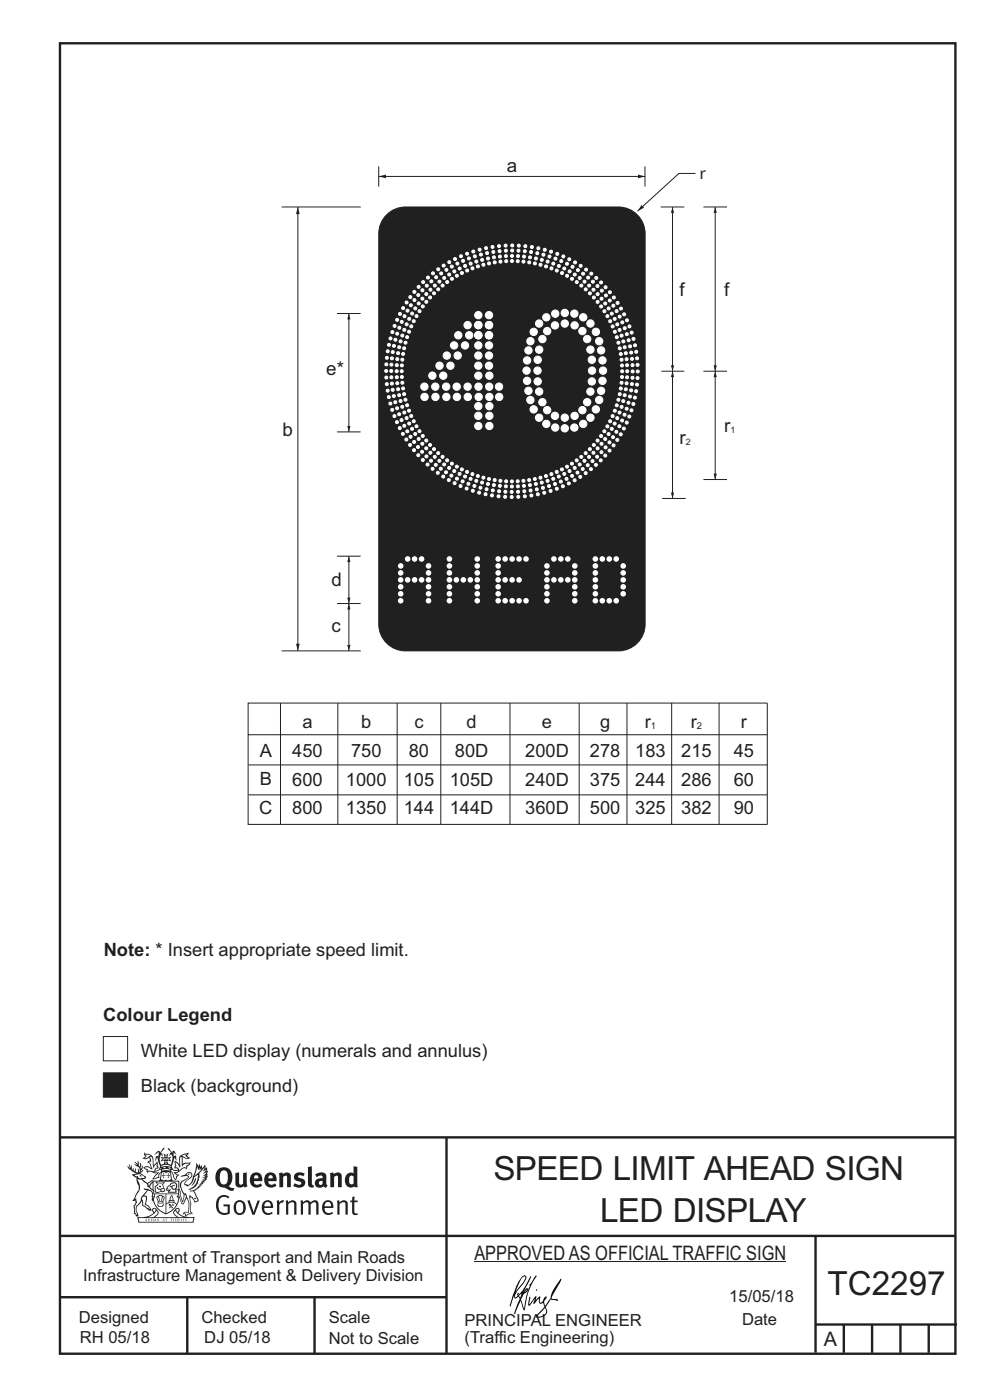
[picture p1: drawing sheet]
<svg xmlns="http://www.w3.org/2000/svg" width="210mm" height="297mm" viewBox="0 0 210 297" stroke-linecap="round" stroke-linejoin="round" font-family="sans-serif">
<defs><g id="words">
<g font-size="7.1" fill="#231f20">
<text x="104.7" y="250.2">SPEED LIMIT AHEAD SIGN</text>
<text x="127.3" y="259.2">LED DISPLAY</text>
<text x="175.5" y="274.8">TC2297</text>
</g>
<g font-size="4.2" fill="#231f20">
<text x="100.6" y="267.2">APPROVED AS OFFICIAL TRAFFIC SIGN</text>
<text x="174.7" y="285.6">A</text>
</g>
<g font-size="4" fill="#231f20">
<text x="107.5" y="36.4">a</text>
<text x="148.4" y="37.9">r</text>
<text x="144.1" y="62.8">f</text>
<text x="153.6" y="62.8">f</text>
<text x="69.2" y="79.5">e*</text>
<text x="59.9" y="92.4">b</text>
<text x="144.1" y="94.3">r</text>
<text x="153.6" y="91.6">r</text>
<text x="70.3" y="124.4">d</text>
<text x="70.3" y="134.1">c</text>
</g>
<g font-size="3.9" fill="#231f20">
<text x="64.1" y="154.5">a</text>
<text x="76.6" y="154.5">b</text>
<text x="87.9" y="154.5">c</text>
<text x="99" y="154.5">d</text>
<text x="115" y="154.5">e</text>
<text x="127.3" y="154.5">g</text>
<text x="136.8" y="154.5">r</text>
<text x="146.5" y="154.5">r</text>
<text x="157.2" y="154.5">r</text>
<text x="55.1" y="160.6">A</text>
<text x="62" y="160.6">450</text>
<text x="74.5" y="160.6">750</text>
<text x="86.7" y="160.6">80</text>
<text x="96.5" y="160.6">80D</text>
<text x="111.4" y="160.6">200D</text>
<text x="125.1" y="160.6">278</text>
<text x="134.7" y="160.6">183</text>
<text x="144.5" y="160.6">215</text>
<text x="155.6" y="160.6">45</text>
<text x="55.1" y="166.6">B</text>
<text x="62" y="166.7">600</text>
<text x="73.4" y="166.7">1000</text>
<text x="85.6" y="166.7">105</text>
<text x="95.4" y="166.7">105D</text>
<text x="111.4" y="166.7">240D</text>
<text x="125.1" y="166.7">375</text>
<text x="134.7" y="166.7">244</text>
<text x="144.5" y="166.7">286</text>
<text x="155.6" y="166.7">60</text>
<text x="55" y="172.7">C</text>
<text x="62" y="172.7">800</text>
<text x="73.4" y="172.7">1350</text>
<text x="85.6" y="172.7">144</text>
<text x="95.4" y="172.7">144D</text>
<text x="111.4" y="172.7">360D</text>
<text x="125.1" y="172.7">500</text>
<text x="134.7" y="172.7">325</text>
<text x="144.5" y="172.7">382</text>
<text x="155.6" y="172.7">90</text>
<text x="22" y="202.7">Note: * Insert appropriate speed limit.</text>
<text x="21.9" y="216.6">Colour Legend</text>
<text x="29.9" y="224.2">White LED display (numerals and annulus)</text>
<text x="29.9" y="231.7">Black (background)</text>
</g>
<g font-size="3.5" fill="#231f20">
<text x="21.6" y="267.9">Department of Transport and Main Roads</text>
<text x="17.7" y="271.8">Infrastructure Management &amp; Delivery Division</text>
<text x="16.7" y="280.6">Designed</text>
<text x="42.7" y="280.6">Checked</text>
<text x="69.7" y="280.6">Scale</text>
<text x="98.5" y="281.3">PRINCIPAL ENGINEER</text>
<text x="154.7" y="276.2">15/05/18</text>
<text x="157.4" y="281.2">Date</text>
<text x="16.9" y="284.8">RH 05/18</text>
<text x="43.3" y="284.9">DJ 05/18</text>
<text x="69.7" y="285.2">Not to Scale</text>
<text x="98.5" y="284.8">(Traffic Engineering)</text>
</g>
<g font-size="2" fill="#231f20">
<text x="138.1" y="154.7">1</text>
<text x="147.8" y="154.7">2</text>
</g>
<g font-size="1.9" fill="#231f20">
<text x="145.5" y="94.5">2</text>
<text x="154.9" y="91.8">1</text>
</g>
</g></defs>
<g fill="none" stroke="#231f20" stroke-width=".51">
<path d="M12.7 9.2h190v278h-190zM12.7 241.3h190M94.7 241.4v45.8M12.7 275.2h82M12.7 262.2h190.1M39.7 275.2v12M66.7 275.2v12M173 262.1v24.9M173 281h30M179 281v6M185 281v6M191 281v6"/>
<path d="M197 281v6"/>
</g>
<g fill="#231f20">
<path d="M47 248.4a2.55 2.55 0 0 0 0 2.7l.3 .2a.81 .81 0 0 0 1-1v-.5a1.04 1.04 0 0 0-1.1-1.5zM46.3 248.1a1.82 1.82 0 0 1 2.1-.2 1.82 1.82 0 0 1 .9 1.8 2.29 2.29 0 0 1-.8 2l.7 .3h.5l-.2 .6a2.87 2.87 0 0 1-2-.7 2.12 2.12 0 0 1-1.7-3.1z" fill-rule="evenodd"/>
<path d="M49.9 248.9l.8-.2v2a.46 .46 0 0 0 .3 .6 .46 .46 0 0 0 .6-.3v-2.1l.7-.2v2.4l.2 .5-.5 .3-.3-.3a1.02 1.02 0 0 1-1.2 .3 1.02 1.02 0 0 1-.6-1.1z" fill-rule="evenodd"/>
<path d="M54 249.5l-.1 .5h.9a.49 .49 0 0 0-.2-.6 .49 .49 0 0 0-.6 .1zM53.4 249.1a1.34 1.34 0 0 1 1.6-.2 1.34 1.34 0 0 1 .6 1.5v.2h-1.7a.77 .77 0 0 0 .5 .8 .77 .77 0 0 0 .9-.4l.3 .5a1.59 1.59 0 0 1-2 .2 1.59 1.59 0 0 1-.5-2.1z" fill-rule="evenodd"/>
<path d="M57 249.5l-.1 .5h1a.49 .49 0 0 0-.2-.6 .49 .49 0 0 0-.7 .1zM56.4 249.1a1.34 1.34 0 0 1 1.6-.2 1.34 1.34 0 0 1 .7 1.5v.2h-1.8a.77 .77 0 0 0 .5 .8 .77 .77 0 0 0 .9-.4l.4 .5a1.59 1.59 0 0 1-2.1 .2 1.59 1.59 0 0 1-.5-2.1z" fill-rule="evenodd"/>
<path d="M59.2 248.9l.7-.2 .1 .4a.95 .95 0 0 1 1-.3 .95 .95 0 0 1 .7 .8v2.3h-.8v-2.3a.46 .46 0 0 0-.8 .1v2.2h-.8z" fill-rule="evenodd"/>
<path d="M62.6 249.1a1.75 1.75 0 0 1 2-.1l-.2 .5-.6-.2a.43 .43 0 0 0-.6 .3l.4 .3a1.04 1.04 0 0 1 1.2 1.1 1.04 1.04 0 0 1-1.4 1l-1.2-.4 .3-.6 1 .4 .4-.4a.88 .88 0 0 0-1-.5l-.4-.2-.1-.4z" fill-rule="evenodd"/>
<path d="M65.3 247.6l.8-.2 .1 3.8 .3 .2 .1 .4a.88 .88 0 0 1-1 0 .88 .88 0 0 1-.3-1z" fill-rule="evenodd"/>
<path d="M67.8 250.6a.43 .43 0 0 0-.1 .7 .43 .43 0 0 0 .7-.1v-.7zM66.8 249.1a1.7 1.7 0 0 1 2.4 .1v1.9l.3 .4-.4 .5-.5-.4a1.03 1.03 0 0 1-1.7-.1 1.03 1.03 0 0 1 .8-1.5h.7v-.4a.8 .8 0 0 0-1.2 .1z" fill-rule="evenodd"/>
<path d="M70 248.9l.7-.2 .1 .4a.95 .95 0 0 1 1-.3 .95 .95 0 0 1 .7 .8v2.3h-.8v-2.3a.46 .46 0 0 0-.8 .1v2.2h-.8z" fill-rule="evenodd"/>
<path d="M74.3 249.5a1.48 1.48 0 0 0 0 1.7h.5l.2-.1v-1.5l-.3-.2zM75 247.4l.8 .1 .1 4.4h-.7l-.1-.2a1.26 1.26 0 0 1-1.4 0 1.26 1.26 0 0 1-.5-1.3 1.29 1.29 0 0 1 .4-1.4 1.29 1.29 0 0 1 1.4-.1z" fill-rule="evenodd"/>
<path d="M46.4 253.9a1.72 1.72 0 0 1 2.3 0l-.3 .3a1.24 1.24 0 0 0-1.4-.2 1.24 1.24 0 0 0-.6 1.4 1.49 1.49 0 0 0 1.2 1.9l.7-.1v-1.3h-.8l-.1-.4h1.3v1.9a1.93 1.93 0 0 1-2.2 0 1.93 1.93 0 0 1-.7-2.2l.2-.8z" fill-rule="evenodd"/>
<path d="M50.4 255.1a1.65 1.65 0 0 0 .2 2.2 .99 .99 0 0 0 1-1.4 .78 .78 0 0 0-.4-.8 .78 .78 0 0 0-.8 0zM50 254.9a1.33 1.33 0 0 1 1.6-.1 1.33 1.33 0 0 1 .5 1.4 1.31 1.31 0 0 1-1.3 1.6 1.31 1.31 0 0 1-1.2-1.6v-.6z" fill-rule="evenodd"/>
<path d="M52.5 254.7l.4-.1 .9 2.6 .8-2.5h.5l-1.1 3h-.5z" fill-rule="evenodd"/>
<path d="M56.3 255.2l-.2 .7h1.3a.7 .7 0 0 0-.3-.8 .7 .7 0 0 0-.8 .1zM55.9 255a1.22 1.22 0 0 1 1.5-.2 1.22 1.22 0 0 1 .5 1.5h-1.8a.93 .93 0 0 0 .5 1 .93 .93 0 0 0 1.1-.2l.2 .3a1.43 1.43 0 0 1-1.8 .1 1.43 1.43 0 0 1-.6-1.7z" fill-rule="evenodd"/>
<path d="M58.7 254.7l.4-.1 .1 .5 .4-.4 .6-.1-.2 .5a.66 .66 0 0 0-.8 .7v1.9h-.4z" fill-rule="evenodd"/>
<path d="M60.6 254.7l.4-.1 .1 .5a.94 .94 0 0 1 1-.5 .94 .94 0 0 1 .8 .8v2.3h-.5l-.1-2.5a.81 .81 0 0 0-1.2 .3v2.2h-.4z" fill-rule="evenodd"/>
<path d="M63.7 254.7l.5-.1 .1 .5 .4-.3a.78 .78 0 0 1 1.1 .3 .9 .9 0 0 1 1-.5 .9 .9 0 0 1 .8 .8v2.3h-.5l-.1-2.5a.67 .67 0 0 0-1.1 .3v2.2h-.5v-2.4l-.4-.3-.7 .4v2.3h-.5z" fill-rule="evenodd"/>
<path d="M69 255.2l-.1 .7h1.3a.7 .7 0 0 0-.3-.8 .7 .7 0 0 0-.9 .1zM68.7 255a1.22 1.22 0 0 1 1.5-.2 1.22 1.22 0 0 1 .5 1.5h-1.8a.93 .93 0 0 0 .4 1 .93 .93 0 0 0 1.2-.2l.1 .3a1.44 1.44 0 0 1-1.7 .1 1.44 1.44 0 0 1-.6-1.7z" fill-rule="evenodd"/>
<path d="M71.4 254.7l.5-.1 .1 .5a.94 .94 0 0 1 1-.5 .94 .94 0 0 1 .8 .8v2.3h-.5l-.1-2.5a.81 .81 0 0 0-1.2 .3v2.2h-.4z" fill-rule="evenodd"/>
<path d="M74.7 253.9l.5-.1v.9h.7l-.1 .3h-.6v2.2l.1 .2h.5l.1 .3a.75 .75 0 0 1-1.2-.6v-2.1h-.4v-.3h.4z" fill-rule="evenodd"/>
<path d="M30.8 244.9l1.1 .3-.9 .5h-.4l.6-.5zM31.8 245.4h.2a2.44 2.44 0 0 1 .4 1.9l.1 .5 .7-1-.1 .6 .3 .3a.57 .57 0 0 0-.6 .7l-1-.1-.5 .2 .2-.5-.8-.3 .7-.1 .9 .5 .1-.1-.6-1.3-.2-.2h.5zM30.7 244.4l-.1 .5 .2 .4-.6 .4a1.04 1.04 0 0 0 1.4-.1l.2 .6-.3 .1-.2 .4a.94 .94 0 0 1 .8 1.1l-.2-.1a1.16 1.16 0 0 0-1.5-.1l.3 .4 .4 .2 .1 .5 .2 .1 .1-.2a.94 .94 0 0 1 1.1 .2l.8 .1-1.2 1.2a1.13 1.13 0 0 0 1.2-.2l.4-.1-.1-.4 .5-.8a.83 .83 0 0 0-.6 1.1l-.3-.1-.7 .4 1.1-1.4-.5 .1-.5-.1 1.3-.5-.1-.1-.9 .4v-.3l.2-.2 .3 .1 .1-.3-.2-.4v-.6l-.1-.4-.7 1v-.7a1.42 1.42 0 0 0-1.6-1.8z" fill-rule="evenodd"/>
<path d="M38.5 245.2l.5-.2 .7-.1-.6 .3 .8 .5h-.3zM38.3 245.5l.2-.1 .1 2a1.69 1.69 0 0 1 1.6-.6l-.8 .5 .1 .5a1.1 1.1 0 0 0-1.5 .6l-.1-.5-.2-.2h-.5l.3-.4-.3-.7a1.42 1.42 0 0 1 .8 1.1l.2-.1zM37.1 246.2l.1 1-.2 .3 .1 .4h.5l.1 .2a.96 .96 0 0 1-1.1-.1l-.1 .1a1.06 1.06 0 0 0 1.3 .2v.1a.72 .72 0 0 1-1 .2l.3 .5 .6 .2-.4 .2-.1 .6-.2-.3-.4-1.1-.4-.4 .4 .9a1.54 1.54 0 0 0 .7 1.2l.2-.3a.58 .58 0 0 1 .4-.8l.2-.1h-.3l-.5-.3 .9-.5a.93 .93 0 0 1 1.2-.5v.2l.2-.2 .1-.5a.99 .99 0 0 0 .7-.8l-1.3 .1-.3 .2-.1-1.4 .9 .4 .9-.3h-.4l-.5-.4 .4-.7-.6 .2a1.46 1.46 0 0 0-1.4 2.1v.4l-.2-.4z" fill-rule="evenodd"/>
<path d="M35.6 248.9l.2 .1-.1 .3 .4 .1h-.4v.6l-.1-.6h-.3l.3-.1z" fill-rule="evenodd"/>
<path d="M34.6 248.9l.2 .1v.3l.3 .1h-.3l-.1 .6v-.6h-.4l.4-.1z" fill-rule="evenodd"/>
<path d="M34.3 248.8a.57 .57 0 0 1 .9 .2 .57 .57 0 0 1 .9-.2l.2 1.4h-.2a.57 .57 0 0 1-.9 0 .69 .69 0 0 1-1.1 0zM34.2 248.1l-.3 2.1-.2 .4h3l-.2-.4-.3-2.1h-.2v.2l-.8-.1-.8 .1v-.2z" fill-rule="evenodd"/>
<path d="M34.2 252.4a.3 .3 0 0 0 .6 0 .3 .3 0 0 0-.6 0zM33.3 250.9l.3 .3-.3 .4a.79 .79 0 0 0 0 1.3l.8-.2-.1-.3a.55 .55 0 0 1-.7-.6l.1-.1 .2 .3 .3 .2 .8-.2-.4-.7 .4-.4-.7 .2zM33 250.7l1.1 .2 .9-.2-.4 .6 .4 1.2a.56 .56 0 0 1-.8 .3l-.2 .1a.73 .73 0 0 1-.9 .1 .73 .73 0 0 1-.3-1v-.4l.6-.4z" fill-rule="evenodd"/>
<path d="M35.6 251.8l.7-.4a.58 .58 0 0 1 1-.1 .58 .58 0 0 1-.4 .9l-.3-.3a.43 .43 0 0 1 .6-.4 .57 .57 0 0 0-.8 .2l-.2-.1-.3 .1 .4 .2a.55 .55 0 0 0 .9 .4v.5h-1.3l.3-.4-.1-.1-.6 .1 .2-.3-.2-.1zM35.4 251.8l-.1 .2a.39 .39 0 0 0 .2 .6h.3l-.2 .4h1.9l-.1-.8a.86 .86 0 0 0-.1-1.3 .86 .86 0 0 0-1.3 .4z" fill-rule="evenodd"/>
<path d="M36 254.8h.8v.2h-.8zM36.4 253.8l.2 .8h-.4zM36.4 253.5l-.3 .5-.1 .6h-.2v.4l-.7 .4 .2 .1a1.48 1.48 0 0 1 2.1 .2l.2-.1-.6-.5v-.5h-.2l-.1-.6z" fill-rule="evenodd"/>
<path d="M35.8 255.4l.4 .1 .1 .3 .3-.2-.2-.2a.38 .38 0 0 1 .5 .5l-.2-.2-.3 .2 .3 .2-.3 .3-.1-.4-.4 .4-.1-.2 .4-.3-.1-.1-.2 .1z" fill-rule="evenodd"/>
<path d="M34.5 254h.2v.2l-.2 .6h-.2zM33.6 255.3h.9v.2a.55 .55 0 0 1-.8 .4v-.2l-.2-.1zM33.4 254h.2l.2 .8h-.2zM33.6 255l.8-.1 .1 .2h-.8zM33.8 253.7h.5l-.2 1.1h-.1zM33.3 253.8l-.1 .3 .3 1.1a.48 .48 0 0 0-.1 .6 .48 .48 0 0 0 .5 .2h.5a.49 .49 0 0 0 .2-.8l.3-1.1-.1-.3a1.42 1.42 0 0 0-1.5 0z" fill-rule="evenodd"/>
<path d="M33.7 251.5l.4 .1 .1 .3h-.3z" fill-rule="evenodd"/>
<path d="M41.3 250.1l.3-.2-.2 .8-.6 .8h-.2l.5-.7z" fill-rule="evenodd"/>
<path d="M39.7 249l.3-.2 .5 .2a.88 .88 0 0 1-.6 1.1 1.22 1.22 0 0 0-.8 1.3l.5 .2a.72 .72 0 0 0 .9-.4l.5-.8 .2-.6 .8-.6v.2a2.85 2.85 0 0 1-2 2.9l.1 .1a2.13 2.13 0 0 0 1.9-1.5v-.3a2.01 2.01 0 0 0 .3-1.7l1.1-1.3-.4 1 .7-.5-.7 1 .8-.4-.8 .8 .7-.2-.9 .6 .8-.1-.8 .4h.7l-.8 .3 .3 .2h-.4l.2 .3h-.4l.2 .3h-.4l.1 .2h-.1a2.16 2.16 0 0 1-2 1.1l.1 .2 .4-.1a.76 .76 0 0 1 .7 .8l.5 1.2-.6 .2a1.45 1.45 0 0 0-1.1-1.3l.2 1.8-.1 1.8 .4 .3a1.07 1.07 0 0 0-1.2 .4v-.3l-.5-.2a.87 .87 0 0 1 1.1-.1v-.7a4.4 4.4 0 0 0-.6-3.1l-.1-.3h-.2a2.16 2.16 0 0 1-.7-2.2l.3-.4 1.2-.7a.55 .55 0 0 0-.4-.8zM37.8 252.4a.76 .76 0 0 1 .3 1.1l.6 1.6 .4-1.7 .2 .1a.61 .61 0 0 1-.1 .9l-.3 .8-.2 .1-.7-1.6-.3 .1a1.18 1.18 0 0 0 .1-1.4zM41.8 247.5l.2 .7 .3-.5v.6l.4-.5a1.9 1.9 0 0 1-1.2 1.4l-.3 .3zM38.2 249.6l1.4-.2 .2 .2v.3l-.5 .2a1.26 1.26 0 0 0-.9 1.9l.2 .7a1.84 1.84 0 0 1 .1 2.1l-.4-1.4a.96 .96 0 0 0-.4-1.2l-.4 .2a.78 .78 0 0 1 0 1.3l.1 .3h.4l.4 1.1a.38 .38 0 0 0 .2 .4 .38 .38 0 0 0 .4-.1l.6-1.2a2.94 2.94 0 0 1 .4 2.5l-.1 .4h-.8l-.3 .4v.2l.4-.1 .1 .4 .2 .1a1.02 1.02 0 0 1 1.3-.5v-.4l-.3-.1 .1-1.8-.3-1.3h.1a1.14 1.14 0 0 1 .8 1 .63 .63 0 0 0 .8-.2 .63 .63 0 0 0-.2-.9l-.6-1.2 .9-.6 .2-.4h.3l-.1-.2h.4l-.1-.3h.3l-.1-.3 .5-.1-.2-.2 .6-.4v-.2h-.2l.4-.5h-.3l.3-.5-.4 .1 .4-.5v-.3l-.3 .2 .2-.7-.1-.2-.4 .3v-.8l-.6 .8-.2-.8-.2 .5-.3-.7-.1 .6-.5-.8-.1 1.4-.6 1.8a1.81 1.81 0 0 1-1 1.5l-.6-.2a1.75 1.75 0 0 1 1.1-1.2 .75 .75 0 0 0 .1-1.3 .75 .75 0 0 0-1.2 .4z" fill-rule="evenodd"/>
<path d="M41.2 254.1h.3l.2 .2-.4 .1z" fill-rule="evenodd"/>
<path d="M29.4 258.4h11.6l-.1 .8h-11.4zM31.3 258.2l.5-.1a2.48 2.48 0 0 0 1.4-1.3l.3 .5-.5 .6-.5 .3zM32.5 256.6l.3-.2 .2 .1-.3 .7zM37.2 256.8a2.65 2.65 0 0 0 1.8 1.4h-1.1l-.5-.3-.5-.6zM37.4 256.5l.2-.1 .3 .2-.3 .6zM29.2 258.2l.1 1.2h11.8l.2-1.1-.2-.1a4.1 4.1 0 0 1-3.3-.9l.3-.4-.1-.6a1.06 1.06 0 0 0-1.3 1l.2 .4 .6 .5h-4.7l.3-.1a.84 .84 0 0 0 .6-.8 .84 .84 0 0 0-.5-.8l-.3-.2h-.5l-.1 .6 .3 .4a4.2 4.2 0 0 1-3.4 .9z" fill-rule="evenodd"/>
<path d="M31 258.7l.1 .2h-.2zM31 258.5l-.3 .6 .4-.2 .2 .2z" fill-rule="evenodd"/>
<path d="M31.3 258.6h.3v.4a.25 .25 0 0 0 .2-.1 .25 .25 0 0 0-.1-.3h.1a.29 .29 0 0 1 0 .4 .29 .29 0 0 1-.4 0 .29 .29 0 0 1 0-.4z" fill-rule="evenodd"/>
<path d="M32.2 258.6a.22 .22 0 0 1 .3 .2 .22 .22 0 0 1-.3 .2zM32 258.6l.1 .4a.33 .33 0 0 0 .4 0 .33 .33 0 0 0 0-.4 .33 .33 0 0 0-.5 0z" fill-rule="evenodd"/>
<path d="M32.9 258.7l.1 .2h-.2zM32.9 258.5l-.2 .6 .3-.2 .2 .2z" fill-rule="evenodd"/>
<path d="M33.3 258.6h.2l.1 .1 .2-.1-.2 .2 .2 .3-.3-.3-.1 .3h-.1l.2-.3z" fill-rule="evenodd"/>
<path d="M34.7 258.7l.1 .2h-.2zM34.7 258.5l-.3 .6 .4-.2 .2 .2z" fill-rule="evenodd"/>
<path d="M35 258.5h.5l-.2 .1v.5h-.2l.1-.5z" fill-rule="evenodd"/>
<path d="M36.2 258.6l.3-.1-.1 .1v.2h.1h-.1v.3h-.2z" fill-rule="evenodd"/>
<path d="M36.7 258.6h.2v.5h-.2z" fill-rule="evenodd"/>
<path d="M37.3 258.6a.22 .22 0 0 1 .3 .2 .22 .22 0 0 1-.3 .2zM37.1 258.6v.4a.33 .33 0 0 0 .5 0 .33 .33 0 0 0 0-.4 .33 .33 0 0 0-.5 0z" fill-rule="evenodd"/>
<path d="M37.8 258.6l.4-.1-.2 .1v.2h.1h-.1v.2l.2 .1h-.4z" fill-rule="evenodd"/>
<path d="M38.4 258.6h.2l-.1 .4 .2 .1h-.3z" fill-rule="evenodd"/>
<path d="M38.9 258.6h.2v.5h-.2z" fill-rule="evenodd"/>
<path d="M39.3 258.6h.2h-.1l.2 .3-.2 .2-.1-.1v-.1l.2 .1z" fill-rule="evenodd"/>
<path d="M34.2 247.4a1.51 1.51 0 0 1 2 .2 2.67 2.67 0 0 0-2.1 0zM35.7 247.6l.4 .1 .1 .3-.4-.1zM34.6 247.6h.5l.1 .2h-.4zM34 247.8l.3 .2h-.3zM34.9 246.9l.3-.2 .3 .2zM34.9 245.6l.2 .1v.3h-.2zM35 245.1l.2 .2 .2-.2-.1 .3h-.2zM35.1 246.3h.2l.1 .4-.2-.2-.2 .2zM35.3 245.7l.2-.1v.4h-.2zM34.4 245.7h.3l.1 .3-.4 .1 .2-.2zM35.7 245.7h.3l-.2 .2 .2 .2-.4-.1zM32.7 244.9l1-.5-.1 1-.2-.2-.3 .2-.3 1.1 .5-1 .3 .9a1.84 1.84 0 0 1 .2 1.7l.4 .1a2.48 2.48 0 0 1 2.2 0l.2-.2-.2-.7 .7-1.8 .4 .7-.2-1-.2-.1-.2 .3v-.9l.6 .4-.6-.8-.3 .1-.1 .4-.5-.9-.5-.3 .2 .5 .6 .5-.5 .8 .4-.4a2.06 2.06 0 0 1 0 2.3l-.5-.2-.2-.6 .1-.1 .8 .2-.4-.5 .4-.5-.7 .2-.2-.2 .2-.7-.5 .4-.5-.4 .2 .7-.2 .2-.7-.2 .4 .5-.4 .5 .8-.2 .1 .1-.2 .6-.5 .2a2.02 2.02 0 0 1 0-2.2l.3 .5-.1-.7-.3-.1 .8-1.2-.4 .3-.5 .8-.2-.3a.8 .8 0 0 0-.8 .5z" fill-rule="evenodd"/>
<path d="M29.2 250.1l.3 .1a.61 .61 0 0 1 .8 .4l.3 .2a.8 .8 0 0 1 .6 1l.4 .1 .5 .5a1 1 0 0 1 .5 1.1l-.1 .7v-.5h-.1a.96 .96 0 0 0-.8-1.3l-.2-.2h-.7l-.1-.1-.1 .1 .1 .3h.6l-1.2 1.3-.2 1-.4 .6a1.33 1.33 0 0 0-.5 1.8l.2 .5a1.26 1.26 0 0 1-.5-1.5l-.1-.3a1.56 1.56 0 0 0 .4-1.7l-.3 .2 .2-.5a3.2 3.2 0 0 0 .7-3zM30.4 253.9h.4a2.06 2.06 0 0 1-.1 1.6l.7 .5 .4 .4-.6-.1-.8-.6-.1-.9a.51 .51 0 0 1 .1-.9zM28.6 249.3a1.52 1.52 0 0 1 2.1 .5l-1.1 .2-.2-.1-.1-.4h-.5zM27.5 247v.8l-.3-.4h-.1a3.1 3.1 0 0 0 1.9 1.6l-1 .1 .5 .6 .5 .1 .1 1.1a1.84 1.84 0 0 1-.3 2.5l-.4 .9-.3 .4 .2 .1 .4-.1 .1 .4-.2 .5-.3 .2 .1 1.7h.2l.3 .5 .1 .1 .4-.1-.1-.5a1.3 1.3 0 0 1-.1-1.7l.9-1 .1 1.1 .6 .2 .5 .5 .1-.1 .2 .3h.5a1.85 1.85 0 0 0-1.2-1.4l.1-.3a1.39 1.39 0 0 0 0-1.4l-.5-.1 .5-.5a.66 .66 0 0 1 .9-.4 .66 .66 0 0 1 .3 .9l-.1 .4 .2-.1v.2l-.1 .3 .2 .5 .1-.3a2.24 2.24 0 0 0 .1-2.2 .73 .73 0 0 1-.7-.7 .73 .73 0 0 1 .6-.7v-.2a.94 .94 0 0 0-.9 .8 .48 .48 0 0 1-.1-.6 .48 .48 0 0 1 .5-.2l.5-.3a.51 .51 0 0 0-.8 .2l-.5 .2-1-.8h.6l.2-.5-1.2-.7 .5-.5v-.3l-.5 .4 .1-.2a.69 .69 0 0 0 .2-1v.4l-.2 .3v-1.1l-.3-.2 .1 .6-.1 .2-.4-1.3v.7l-.6-.4 .5 .7-.6-.2 .3 .3a1 1 0 0 1 .7 1.4l-.2-.8v.9l-.5-.2v-.8l-.2 .7-.2-.1-.1-.6-.2 .4-.2-.2 .1-.7-.2 .5z" fill-rule="evenodd"/>
<path d="M29.6 249.4l.2-.1 .3 .2z" fill-rule="evenodd"/>
<path d="M32.4 250.5h5.6v2l-.2-.1v-1.7h-5.2v2.5h5.2v-.8l.1 .2-.1 1.1v-.3h-2.5v4a4.1 4.1 0 0 0 2.6-3.6l.1-.1a4 4 0 0 1-2.8 3.9 4.2 4.2 0 0 1-2.8-4.7l.1 1.2 .1-.1a3.8 3.8 0 0 0 2.5 3.4v-4h-2.5l-.2-.9z" fill-rule="evenodd"/>
<circle cx="40" cy="249.1" r=".17"/>
</g>
<path d="M100.6 267.7h66.2" fill="none" stroke="#231f20" stroke-width=".21"/>
<g fill="#000001">
<path d="M111.6 273.7l.2-.2-.5 .7zM110.4 274.5l.3 .1-.3 .7-.3-.4zM110.9 270.9l.5-.1a9.3 9.3 0 0 1-2 3.2l-.1 .2 1-2.5zM110.6 271a14.7 14.7 0 0 0-2.2 4.9l-.3 1.2 .1 .1 .8-2.4a.42 .42 0 0 0 .2 .7 .42 .42 0 0 0 .6-.3l.2-.2 .2 .6-1.1 3.1h.2l1.1-2.8 .6 1.9 .2 .2 .2-.5a13.5 13.5 0 0 1 2-6.2l.5-.5-.2-.2-1.6 2.1 .4-.1a14.9 14.9 0 0 0-1.3 5.1l-.4-1.2a1.39 1.39 0 0 1 .2-1.8l.1-.2a.92 .92 0 0 0 .8-1.2 .75 .75 0 0 0-.7 .7l-.2 .2 1.6-3.4h-.1l-.4 .7a10.5 10.5 0 0 1-2.2 3.2l.2-.4a.32 .32 0 0 0-.4 .2 .32 .32 0 0 0 .1 .4l-.5 .4a3.2 3.2 0 0 1 1.1-2.3l.5-.6a2.49 2.49 0 0 0 .7-1.6l-.3-.2z" fill-rule="evenodd"/>
<path d="M115.6 277.5a1.15 1.15 0 0 1 .1 1.3 1.15 1.15 0 0 1-1.2 .5h-.5zM112.3 275.1l-.3 1.7 .3 .2 1.2-1.5-.3 1.1 1.1-1.2a.94 .94 0 0 0 .4 1.2l.5-.3 .3 .9-1.2 1.3a.98 .98 0 0 0-.5 1 1.9 1.9 0 0 0 2.3-1.3l-.1-.3a1.02 1.02 0 0 1 .3-1.4l.5-.9 1.5 .3-.2-.5v.3l-1.1-.2v-.2l2-3.6 .1-.3-.1-.1-1.8 2.7a6.6 6.6 0 0 1-1.5 3l-.2-.2a1.01 1.01 0 0 1 .4-1.4l.1-.2-.3-.2-.3 .5-.2 .5-.5 .4-.2-.4 .1-.9-.2-.1-.8 .9 .2-.9h-.1l-1.4 1.7 .2-1.4v-.1z" fill-rule="evenodd"/>
<path d="M113.7 273.5l.3 .3h-.3z" fill-rule="evenodd"/>
</g>
<path d="M21.9 219.9h5.2v5.1h-5.2z" fill-rule="evenodd" fill="#fff" stroke="#231f20" stroke-width=".21"/>
<path d="M21.9 227.6h5.2v5.2h-5.2z" fill-rule="evenodd" fill="#231f20" stroke="#231f20" stroke-width=".21"/>
<g fill="none" stroke="#231f20" stroke-width=".21">
<path d="M80.3 37.4h56.5M52.6 149.2h110.1l.1 25.7h-110.2zM52.6 155.9h110.1M59.5 149.2v25.7M71.7 149.2v25.7M84.2 149.2v25.7M93.5 149.2v25.7M108.2 149.2v25.7M122.9 149.2v25.7M133 149.2v25.7M142.5 149.1v25.8M152.5 149.1v25.8"/>
<path d="M52.8 168.6h110M52.8 162.3h110"/>
</g>
<g fill="#231f20">
<path d="M135.3 37l1.5 .4-1.5 .4z"/>
<path d="M80.3 37.4l1.6-.4v.8z"/>
</g>
<path d="M136.8 35.3v4.3M147.5 36.8h-3.5l-8.8 8" fill="none" stroke="#231f20" stroke-width=".21"/>
<path d="M82 45.6a5.6 5.6 0 0 1 4-1.7h45.2a5.7 5.7 0 0 1 5.6 5.7v82.8a5.7 5.7 0 0 1-5.6 5.7h-45.2a5.7 5.7 0 0 1-5.7-5.7v-82.8a5.6 5.6 0 0 1 1.7-4z" fill-rule="evenodd" fill="#231f20" stroke="#231f20" stroke-width=".21"/>
<path d="M136.1 43.5l.5 .6-1.4 .7z" fill="#231f20"/>
<path d="M114 67.9a14.4 14.4 0 0 0-3 9.6 19.1 19.1 0 0 0 2.2 10.9 8.4 8.4 0 0 0 10.9 2.2 9.3 9.3 0 0 0 4.1-7 24.1 24.1 0 0 0-1.1-13.5 8.1 8.1 0 0 0-13.1-2.2zM116.9 70.7a4.1 4.1 0 0 1 6.8 1.5 21.1 21.1 0 0 1 0 12.9 4.1 4.1 0 0 1-3.9 2.7 4.1 4.1 0 0 1-3.9-2.7 21.1 21.1 0 0 1 0-12.9z" fill="#231f20" stroke="#231f20" stroke-width=".21"/>
<g fill="#fff" stroke="#fff" stroke-width=".21">
<circle cx="119.8" cy="66.4" r=".78"/>
<circle cx="119.8" cy="68.6" r=".78"/>
<circle cx="117.8" cy="66.5" r=".78"/>
<circle cx="115.9" cy="67.3" r=".78"/>
<circle cx="114.4" cy="68.6" r=".78"/>
<circle cx="113.2" cy="70.4" r=".78"/>
<circle cx="112.5" cy="72.4" r=".78"/>
<circle cx="112.1" cy="74.3" r=".78"/>
<circle cx="117.7" cy="69" r=".78"/>
<circle cx="111.8" cy="76.5" r=".78"/>
<circle cx="111.7" cy="78.6" r=".78"/>
<circle cx="115.1" cy="71.9" r=".78"/>
<circle cx="114.4" cy="74.2" r=".78"/>
<circle cx="114.1" cy="76.3" r=".78"/>
<circle cx="114" cy="78.6" r=".78"/>
<circle cx="116.1" cy="70.2" r=".78"/>
<circle cx="119.8" cy="90.9" r=".78"/>
<circle cx="119.8" cy="88.6" r=".78"/>
<circle cx="121.8" cy="90.7" r=".78"/>
<circle cx="123.7" cy="89.9" r=".78"/>
<circle cx="125.2" cy="88.6" r=".78"/>
<circle cx="126.4" cy="86.8" r=".78"/>
<circle cx="127.1" cy="84.9" r=".78"/>
<circle cx="127.5" cy="82.9" r=".78"/>
<circle cx="121.9" cy="88.2" r=".78"/>
<circle cx="127.8" cy="80.8" r=".78"/>
<circle cx="127.9" cy="78.6" r=".78"/>
<circle cx="124.5" cy="85.3" r=".78"/>
<circle cx="125.2" cy="83.1" r=".78"/>
<circle cx="125.5" cy="80.9" r=".78"/>
<circle cx="125.6" cy="78.6" r=".78"/>
<circle cx="123.5" cy="87" r=".78"/>
<circle cx="121.8" cy="66.5" r=".78"/>
<circle cx="123.7" cy="67.3" r=".78"/>
<circle cx="125.2" cy="68.6" r=".78"/>
<circle cx="126.4" cy="70.4" r=".78"/>
<circle cx="127.1" cy="72.4" r=".78"/>
<circle cx="127.5" cy="74.3" r=".78"/>
<circle cx="121.9" cy="69" r=".78"/>
<circle cx="127.8" cy="76.5" r=".78"/>
<circle cx="124.6" cy="71.9" r=".78"/>
<circle cx="125.2" cy="74.2" r=".78"/>
<circle cx="125.5" cy="76.3" r=".78"/>
<circle cx="123.5" cy="70.2" r=".78"/>
<circle cx="117.8" cy="90.7" r=".78"/>
<circle cx="115.9" cy="89.9" r=".78"/>
<circle cx="114.4" cy="88.6" r=".78"/>
<circle cx="113.2" cy="86.8" r=".78"/>
<circle cx="112.5" cy="84.9" r=".78"/>
<circle cx="112.1" cy="82.9" r=".78"/>
<circle cx="117.7" cy="88.2" r=".78"/>
<circle cx="111.8" cy="80.8" r=".78"/>
<circle cx="115.1" cy="85.3" r=".78"/>
<circle cx="114.4" cy="83.1" r=".78"/>
<circle cx="114.1" cy="80.9" r=".78"/>
<circle cx="116.1" cy="87" r=".78"/>
</g>
<path d="M100.7 72.1v9.2h-6.8zM100.5 66.1l-12 16.6v2.3h12.2v6.2h3.9v-6.2h2.4v-3.7h-2.4v-15.2z" fill="#231f20"/>
<g fill="#fff" stroke="#fff" stroke-width=".21">
<circle cx="101.5" cy="82" r=".78"/>
<circle cx="99.2" cy="82" r=".78"/>
<circle cx="96.9" cy="82" r=".78"/>
<circle cx="94.6" cy="82" r=".78"/>
<circle cx="92.3" cy="82" r=".78"/>
<circle cx="94" cy="79.7" r=".78"/>
<circle cx="95.5" cy="77.6" r=".78"/>
<circle cx="97.1" cy="75.4" r=".78"/>
<circle cx="98.6" cy="73.3" r=".78"/>
<circle cx="90" cy="82" r=".78"/>
<circle cx="91.7" cy="79.7" r=".78"/>
<circle cx="93.2" cy="77.6" r=".78"/>
<circle cx="94.8" cy="75.4" r=".78"/>
<circle cx="96.3" cy="73.3" r=".78"/>
<circle cx="103.8" cy="82" r=".78"/>
<circle cx="103.8" cy="84.2" r=".78"/>
<circle cx="101.5" cy="84.2" r=".78"/>
<circle cx="99.2" cy="84.2" r=".78"/>
<circle cx="96.9" cy="84.2" r=".78"/>
<circle cx="94.7" cy="84.2" r=".78"/>
<circle cx="92.4" cy="84.2" r=".78"/>
<circle cx="90.1" cy="84.2" r=".78"/>
<circle cx="101.5" cy="79.7" r=".78"/>
<circle cx="103.7" cy="66.9" r=".78"/>
<circle cx="103.8" cy="79.7" r=".78"/>
<circle cx="101.5" cy="66.9" r=".78"/>
<circle cx="103.7" cy="69" r=".78"/>
<circle cx="101.5" cy="69" r=".78"/>
<circle cx="103.7" cy="71.1" r=".78"/>
<circle cx="101.5" cy="71.1" r=".78"/>
<circle cx="103.7" cy="73.3" r=".78"/>
<circle cx="101.5" cy="73.3" r=".78"/>
<circle cx="103.7" cy="75.4" r=".78"/>
<circle cx="101.5" cy="75.4" r=".78"/>
<circle cx="103.7" cy="77.6" r=".78"/>
<circle cx="101.5" cy="77.6" r=".78"/>
<circle cx="101.5" cy="86.2" r=".78"/>
<circle cx="103.8" cy="86.2" r=".78"/>
<circle cx="101.5" cy="88.2" r=".78"/>
<circle cx="103.8" cy="88.2" r=".78"/>
<circle cx="101.5" cy="90.4" r=".78"/>
<circle cx="103.8" cy="90.4" r=".78"/>
<circle cx="105.9" cy="82" r=".78"/>
<circle cx="105.9" cy="84.2" r=".78"/>
<circle cx="99.2" cy="69" r=".78"/>
<circle cx="97.2" cy="71.1" r=".78"/>
<circle cx="99.5" cy="71.1" r=".78"/>
</g>
<g fill="#fff" stroke="#fff" stroke-width=".21">
<circle cx="108.6" cy="54.3" r=".31"/>
<circle cx="108.6" cy="55.4" r=".31"/>
<circle cx="107.3" cy="54.3" r=".31"/>
<circle cx="107.4" cy="55.4" r=".31"/>
<circle cx="106" cy="54.4" r=".31"/>
<circle cx="106.2" cy="55.5" r=".31"/>
<circle cx="104.8" cy="54.6" r=".31"/>
<circle cx="104.9" cy="55.7" r=".31"/>
<circle cx="103.5" cy="54.8" r=".31"/>
<circle cx="103.7" cy="55.9" r=".31"/>
<circle cx="102.3" cy="55.1" r=".31"/>
<circle cx="102.6" cy="56.2" r=".31"/>
<circle cx="101" cy="55.5" r=".31"/>
<circle cx="101.4" cy="56.5" r=".31"/>
<circle cx="99.8" cy="55.9" r=".31"/>
<circle cx="100.2" cy="56.9" r=".31"/>
<circle cx="98.7" cy="56.4" r=".31"/>
<circle cx="99.1" cy="57.4" r=".31"/>
<circle cx="97.5" cy="57" r=".31"/>
<circle cx="98" cy="57.9" r=".31"/>
<circle cx="96.4" cy="57.6" r=".31"/>
<circle cx="96.9" cy="58.5" r=".31"/>
<circle cx="95.3" cy="58.2" r=".31"/>
<circle cx="95.9" cy="59.1" r=".31"/>
<circle cx="94.2" cy="59" r=".31"/>
<circle cx="94.9" cy="59.8" r=".31"/>
<circle cx="93.2" cy="59.7" r=".31"/>
<circle cx="93.9" cy="60.6" r=".31"/>
<circle cx="92.2" cy="60.6" r=".31"/>
<circle cx="93" cy="61.4" r=".31"/>
<circle cx="91.3" cy="61.5" r=".31"/>
<circle cx="92.1" cy="62.2" r=".31"/>
<circle cx="90.4" cy="62.4" r=".31"/>
<circle cx="91.2" cy="63.1" r=".31"/>
<circle cx="89.6" cy="63.4" r=".31"/>
<circle cx="90.4" cy="64" r=".31"/>
<circle cx="88.8" cy="64.4" r=".31"/>
<circle cx="89.7" cy="65" r=".31"/>
<circle cx="88.1" cy="65.4" r=".31"/>
<circle cx="89" cy="66" r=".31"/>
<circle cx="87.4" cy="66.5" r=".31"/>
<circle cx="88.4" cy="67.1" r=".31"/>
<circle cx="86.8" cy="67.6" r=".31"/>
<circle cx="87.8" cy="68.1" r=".31"/>
<circle cx="86.3" cy="68.8" r=".31"/>
<circle cx="87.2" cy="69.2" r=".31"/>
<circle cx="85.8" cy="70" r=".31"/>
<circle cx="86.8" cy="70.4" r=".31"/>
<circle cx="85.3" cy="71.2" r=".31"/>
<circle cx="86.4" cy="71.5" r=".31"/>
<circle cx="85" cy="72.4" r=".31"/>
<circle cx="86" cy="72.7" r=".31"/>
<circle cx="84.7" cy="73.7" r=".31"/>
<circle cx="85.7" cy="73.9" r=".31"/>
<circle cx="84.4" cy="74.9" r=".31"/>
<circle cx="85.5" cy="75.1" r=".31"/>
<circle cx="84.3" cy="76.2" r=".31"/>
<circle cx="85.3" cy="76.3" r=".31"/>
<circle cx="84.2" cy="77.5" r=".31"/>
<circle cx="85.2" cy="77.5" r=".31"/>
<circle cx="84.1" cy="78.7" r=".31"/>
<circle cx="85.2" cy="78.7" r=".31"/>
<circle cx="84.2" cy="80" r=".31"/>
<circle cx="85.2" cy="80" r=".31"/>
<circle cx="84.3" cy="81.3" r=".31"/>
<circle cx="85.3" cy="81.2" r=".31"/>
<circle cx="84.4" cy="82.6" r=".31"/>
<circle cx="85.5" cy="82.4" r=".31"/>
<circle cx="84.7" cy="83.8" r=".31"/>
<circle cx="85.7" cy="83.6" r=".31"/>
<circle cx="85" cy="85.1" r=".31"/>
<circle cx="86" cy="84.8" r=".31"/>
<circle cx="85.3" cy="86.3" r=".31"/>
<circle cx="86.4" cy="86" r=".31"/>
<circle cx="85.8" cy="87.5" r=".31"/>
<circle cx="86.8" cy="87.1" r=".31"/>
<circle cx="86.2" cy="88.7" r=".31"/>
<circle cx="87.2" cy="88.3" r=".31"/>
<circle cx="86.8" cy="89.8" r=".31"/>
<circle cx="87.8" cy="89.4" r=".31"/>
<circle cx="87.4" cy="91" r=".31"/>
<circle cx="88.3" cy="90.4" r=".31"/>
<circle cx="88.1" cy="92.1" r=".31"/>
<circle cx="89" cy="91.5" r=".31"/>
<circle cx="88.8" cy="93.1" r=".31"/>
<circle cx="89.7" cy="92.5" r=".31"/>
<circle cx="89.6" cy="94.1" r=".31"/>
<circle cx="90.4" cy="93.5" r=".31"/>
<circle cx="90.4" cy="95.1" r=".31"/>
<circle cx="91.2" cy="94.4" r=".31"/>
<circle cx="91.3" cy="96" r=".31"/>
<circle cx="92.1" cy="95.3" r=".31"/>
<circle cx="92.2" cy="96.9" r=".31"/>
<circle cx="92.9" cy="96.1" r=".31"/>
<circle cx="93.2" cy="97.8" r=".31"/>
<circle cx="93.9" cy="96.9" r=".31"/>
<circle cx="94.2" cy="98.5" r=".31"/>
<circle cx="94.8" cy="97.7" r=".31"/>
<circle cx="95.3" cy="99.3" r=".31"/>
<circle cx="95.9" cy="98.4" r=".31"/>
<circle cx="96.4" cy="99.9" r=".31"/>
<circle cx="96.9" cy="99" r=".31"/>
<circle cx="97.5" cy="100.5" r=".31"/>
<circle cx="98" cy="99.6" r=".31"/>
<circle cx="98.6" cy="101.1" r=".31"/>
<circle cx="99.1" cy="100.1" r=".31"/>
<circle cx="99.8" cy="101.6" r=".31"/>
<circle cx="100.2" cy="100.6" r=".31"/>
<circle cx="101" cy="102" r=".31"/>
<circle cx="101.4" cy="101" r=".31"/>
<circle cx="102.3" cy="102.4" r=".31"/>
<circle cx="102.5" cy="101.3" r=".31"/>
<circle cx="103.5" cy="102.7" r=".31"/>
<circle cx="103.7" cy="101.6" r=".31"/>
<circle cx="104.8" cy="102.9" r=".31"/>
<circle cx="104.9" cy="101.8" r=".31"/>
<circle cx="106" cy="103.1" r=".31"/>
<circle cx="106.1" cy="102" r=".31"/>
<circle cx="107.3" cy="103.2" r=".31"/>
<circle cx="107.4" cy="102.1" r=".31"/>
<circle cx="108.6" cy="103.2" r=".31"/>
<circle cx="108.6" cy="102.1" r=".31"/>
<circle cx="109.9" cy="103.2" r=".31"/>
<circle cx="109.8" cy="102.1" r=".31"/>
<circle cx="111.1" cy="103.1" r=".31"/>
<circle cx="111" cy="102" r=".31"/>
<circle cx="112.4" cy="102.9" r=".31"/>
<circle cx="112.2" cy="101.8" r=".31"/>
<circle cx="113.7" cy="102.7" r=".31"/>
<circle cx="113.4" cy="101.6" r=".31"/>
<circle cx="114.9" cy="102.4" r=".31"/>
<circle cx="114.6" cy="101.3" r=".31"/>
<circle cx="116.1" cy="102" r=".31"/>
<circle cx="115.8" cy="101" r=".31"/>
<circle cx="117.4" cy="101.6" r=".31"/>
<circle cx="117" cy="100.6" r=".31"/>
<circle cx="118.5" cy="101.1" r=".31"/>
<circle cx="118.1" cy="100.1" r=".31"/>
<circle cx="119.7" cy="100.5" r=".31"/>
<circle cx="119.2" cy="99.6" r=".31"/>
<circle cx="120.8" cy="99.9" r=".31"/>
<circle cx="120.3" cy="99" r=".31"/>
<circle cx="121.9" cy="99.3" r=".31"/>
<circle cx="121.3" cy="98.4" r=".31"/>
<circle cx="123" cy="98.5" r=".31"/>
<circle cx="122.3" cy="97.7" r=".31"/>
<circle cx="124" cy="97.8" r=".31"/>
<circle cx="123.3" cy="96.9" r=".31"/>
<circle cx="125" cy="96.9" r=".31"/>
<circle cx="124.2" cy="96.1" r=".31"/>
<circle cx="125.9" cy="96.1" r=".31"/>
<circle cx="125.1" cy="95.3" r=".31"/>
<circle cx="126.8" cy="95.1" r=".31"/>
<circle cx="126" cy="94.4" r=".31"/>
<circle cx="127.6" cy="94.1" r=".31"/>
<circle cx="126.8" cy="93.5" r=".31"/>
<circle cx="128.4" cy="93.1" r=".31"/>
<circle cx="127.5" cy="92.5" r=".31"/>
<circle cx="129.1" cy="92.1" r=".31"/>
<circle cx="128.2" cy="91.5" r=".31"/>
<circle cx="129.8" cy="91" r=".31"/>
<circle cx="128.8" cy="90.4" r=".31"/>
<circle cx="130.4" cy="89.9" r=".31"/>
<circle cx="129.4" cy="89.4" r=".31"/>
<circle cx="130.9" cy="88.7" r=".31"/>
<circle cx="130" cy="88.3" r=".31"/>
<circle cx="131.4" cy="87.5" r=".31"/>
<circle cx="130.4" cy="87.1" r=".31"/>
<circle cx="131.9" cy="86.3" r=".31"/>
<circle cx="130.8" cy="86" r=".31"/>
<circle cx="132.2" cy="85.1" r=".31"/>
<circle cx="131.2" cy="84.8" r=".31"/>
<circle cx="132.5" cy="83.8" r=".31"/>
<circle cx="131.5" cy="83.6" r=".31"/>
<circle cx="132.8" cy="82.6" r=".31"/>
<circle cx="131.7" cy="82.4" r=".31"/>
<circle cx="132.9" cy="81.3" r=".31"/>
<circle cx="131.8" cy="81.2" r=".31"/>
<circle cx="133" cy="80" r=".31"/>
<circle cx="131.9" cy="80" r=".31"/>
<circle cx="133.1" cy="78.8" r=".31"/>
<circle cx="132" cy="78.8" r=".31"/>
<circle cx="133" cy="77.5" r=".31"/>
<circle cx="131.9" cy="77.5" r=".31"/>
<circle cx="132.9" cy="76.2" r=".31"/>
<circle cx="131.8" cy="76.3" r=".31"/>
<circle cx="132.8" cy="74.9" r=".31"/>
<circle cx="131.7" cy="75.1" r=".31"/>
<circle cx="132.5" cy="73.7" r=".31"/>
<circle cx="131.5" cy="73.9" r=".31"/>
<circle cx="132.2" cy="72.4" r=".31"/>
<circle cx="131.2" cy="72.7" r=".31"/>
<circle cx="131.9" cy="71.2" r=".31"/>
<circle cx="130.8" cy="71.5" r=".31"/>
<circle cx="131.4" cy="70" r=".31"/>
<circle cx="130.4" cy="70.4" r=".31"/>
<circle cx="130.9" cy="68.8" r=".31"/>
<circle cx="130" cy="69.2" r=".31"/>
<circle cx="130.4" cy="67.7" r=".31"/>
<circle cx="129.4" cy="68.1" r=".31"/>
<circle cx="129.8" cy="66.5" r=".31"/>
<circle cx="128.8" cy="67.1" r=".31"/>
<circle cx="129.1" cy="65.4" r=".31"/>
<circle cx="128.2" cy="66" r=".31"/>
<circle cx="128.4" cy="64.4" r=".31"/>
<circle cx="127.5" cy="65" r=".31"/>
<circle cx="127.6" cy="63.4" r=".31"/>
<circle cx="126.8" cy="64" r=".31"/>
<circle cx="126.8" cy="62.4" r=".31"/>
<circle cx="126" cy="63.1" r=".31"/>
<circle cx="125.9" cy="61.5" r=".31"/>
<circle cx="125.1" cy="62.2" r=".31"/>
<circle cx="125" cy="60.6" r=".31"/>
<circle cx="124.2" cy="61.4" r=".31"/>
<circle cx="124" cy="59.7" r=".31"/>
<circle cx="123.3" cy="60.6" r=".31"/>
<circle cx="123" cy="59" r=".31"/>
<circle cx="122.3" cy="59.8" r=".31"/>
<circle cx="121.9" cy="58.2" r=".31"/>
<circle cx="121.3" cy="59.1" r=".31"/>
<circle cx="120.8" cy="57.6" r=".31"/>
<circle cx="120.3" cy="58.5" r=".31"/>
<circle cx="119.7" cy="57" r=".31"/>
<circle cx="119.2" cy="57.9" r=".31"/>
<circle cx="118.5" cy="56.4" r=".31"/>
<circle cx="118.1" cy="57.4" r=".31"/>
<circle cx="117.4" cy="55.9" r=".31"/>
<circle cx="117" cy="56.9" r=".31"/>
<circle cx="116.2" cy="55.5" r=".31"/>
<circle cx="115.8" cy="56.5" r=".31"/>
<circle cx="114.9" cy="55.1" r=".31"/>
<circle cx="114.7" cy="56.2" r=".31"/>
<circle cx="113.7" cy="54.8" r=".31"/>
<circle cx="113.5" cy="55.9" r=".31"/>
<circle cx="112.4" cy="54.6" r=".31"/>
<circle cx="112.3" cy="55.7" r=".31"/>
<circle cx="111.2" cy="54.4" r=".31"/>
<circle cx="111" cy="55.5" r=".31"/>
<circle cx="109.9" cy="54.3" r=".31"/>
<circle cx="109.8" cy="55.4" r=".31"/>
<circle cx="108.6" cy="53.1" r=".31"/>
<circle cx="108.6" cy="52.1" r=".31"/>
<circle cx="107.3" cy="53.2" r=".31"/>
<circle cx="107.3" cy="52.1" r=".31"/>
<circle cx="106" cy="53.3" r=".31"/>
<circle cx="105.9" cy="52.2" r=".31"/>
<circle cx="104.6" cy="53.5" r=".31"/>
<circle cx="104.5" cy="52.4" r=".31"/>
<circle cx="103.3" cy="53.7" r=".31"/>
<circle cx="103.1" cy="52.6" r=".31"/>
<circle cx="102" cy="54" r=".31"/>
<circle cx="101.7" cy="53" r=".31"/>
<circle cx="100.7" cy="54.4" r=".31"/>
<circle cx="100.4" cy="53.4" r=".31"/>
<circle cx="99.5" cy="54.8" r=".31"/>
<circle cx="99.1" cy="53.8" r=".31"/>
<circle cx="98.2" cy="55.3" r=".31"/>
<circle cx="97.8" cy="54.4" r=".31"/>
<circle cx="97" cy="55.9" r=".31"/>
<circle cx="96.5" cy="55" r=".31"/>
<circle cx="95.8" cy="56.5" r=".31"/>
<circle cx="95.3" cy="55.6" r=".31"/>
<circle cx="94.7" cy="57.2" r=".31"/>
<circle cx="94.1" cy="56.3" r=".31"/>
<circle cx="93.6" cy="58" r=".31"/>
<circle cx="93" cy="57.1" r=".31"/>
<circle cx="92.5" cy="58.8" r=".31"/>
<circle cx="91.8" cy="58" r=".31"/>
<circle cx="91.5" cy="59.7" r=".31"/>
<circle cx="90.8" cy="58.9" r=".31"/>
<circle cx="90.5" cy="60.6" r=".31"/>
<circle cx="89.8" cy="59.8" r=".31"/>
<circle cx="89.6" cy="61.6" r=".31"/>
<circle cx="88.8" cy="60.9" r=".31"/>
<circle cx="88.7" cy="62.6" r=".31"/>
<circle cx="87.9" cy="61.9" r=".31"/>
<circle cx="87.9" cy="63.7" r=".31"/>
<circle cx="87" cy="63" r=".31"/>
<circle cx="87.1" cy="64.8" r=".31"/>
<circle cx="86.2" cy="64.2" r=".31"/>
<circle cx="86.4" cy="65.9" r=".31"/>
<circle cx="85.5" cy="65.4" r=".31"/>
<circle cx="85.8" cy="67.1" r=".31"/>
<circle cx="84.8" cy="66.6" r=".31"/>
<circle cx="85.2" cy="68.3" r=".31"/>
<circle cx="84.2" cy="67.8" r=".31"/>
<circle cx="84.7" cy="69.5" r=".31"/>
<circle cx="83.7" cy="69.1" r=".31"/>
<circle cx="84.3" cy="70.8" r=".31"/>
<circle cx="83.2" cy="70.5" r=".31"/>
<circle cx="83.9" cy="72.1" r=".31"/>
<circle cx="82.8" cy="71.8" r=".31"/>
<circle cx="83.6" cy="73.4" r=".31"/>
<circle cx="82.5" cy="73.2" r=".31"/>
<circle cx="83.3" cy="74.7" r=".31"/>
<circle cx="82.2" cy="74.5" r=".31"/>
<circle cx="83.1" cy="76" r=".31"/>
<circle cx="82.1" cy="75.9" r=".31"/>
<circle cx="83" cy="77.4" r=".31"/>
<circle cx="81.9" cy="77.3" r=".31"/>
<circle cx="83" cy="78.7" r=".31"/>
<circle cx="81.9" cy="78.7" r=".31"/>
<circle cx="83" cy="80" r=".31"/>
<circle cx="81.9" cy="80.1" r=".31"/>
<circle cx="83.1" cy="81.4" r=".31"/>
<circle cx="82.1" cy="81.5" r=".31"/>
<circle cx="83.3" cy="82.7" r=".31"/>
<circle cx="82.2" cy="82.9" r=".31"/>
<circle cx="83.5" cy="84" r=".31"/>
<circle cx="82.5" cy="84.2" r=".31"/>
<circle cx="83.8" cy="85.3" r=".31"/>
<circle cx="82.8" cy="85.6" r=".31"/>
<circle cx="84.2" cy="86.6" r=".31"/>
<circle cx="83.2" cy="86.9" r=".31"/>
<circle cx="84.7" cy="87.9" r=".31"/>
<circle cx="83.7" cy="88.3" r=".31"/>
<circle cx="85.2" cy="89.1" r=".31"/>
<circle cx="84.2" cy="89.6" r=".31"/>
<circle cx="85.8" cy="90.3" r=".31"/>
<circle cx="84.8" cy="90.8" r=".31"/>
<circle cx="86.4" cy="91.5" r=".31"/>
<circle cx="85.5" cy="92" r=".31"/>
<circle cx="87.1" cy="92.7" r=".31"/>
<circle cx="86.2" cy="93.2" r=".31"/>
<circle cx="87.8" cy="93.8" r=".31"/>
<circle cx="87" cy="94.4" r=".31"/>
<circle cx="88.7" cy="94.8" r=".31"/>
<circle cx="87.8" cy="95.5" r=".31"/>
<circle cx="89.5" cy="95.8" r=".31"/>
<circle cx="88.7" cy="96.6" r=".31"/>
<circle cx="90.4" cy="96.8" r=".31"/>
<circle cx="89.7" cy="97.6" r=".31"/>
<circle cx="91.4" cy="97.7" r=".31"/>
<circle cx="90.7" cy="98.5" r=".31"/>
<circle cx="92.4" cy="98.6" r=".31"/>
<circle cx="91.8" cy="99.5" r=".31"/>
<circle cx="93.5" cy="99.4" r=".31"/>
<circle cx="92.9" cy="100.3" r=".31"/>
<circle cx="94.6" cy="100.2" r=".31"/>
<circle cx="94" cy="101.1" r=".31"/>
<circle cx="95.7" cy="100.9" r=".31"/>
<circle cx="95.2" cy="101.8" r=".31"/>
<circle cx="96.9" cy="101.5" r=".31"/>
<circle cx="96.4" cy="102.5" r=".31"/>
<circle cx="98.1" cy="102.1" r=".31"/>
<circle cx="97.7" cy="103.1" r=".31"/>
<circle cx="99.4" cy="102.6" r=".31"/>
<circle cx="99" cy="103.6" r=".31"/>
<circle cx="100.6" cy="103.1" r=".31"/>
<circle cx="100.3" cy="104.1" r=".31"/>
<circle cx="101.9" cy="103.5" r=".31"/>
<circle cx="101.6" cy="104.5" r=".31"/>
<circle cx="103.2" cy="103.8" r=".31"/>
<circle cx="103" cy="104.8" r=".31"/>
<circle cx="104.5" cy="104" r=".31"/>
<circle cx="104.4" cy="105.1" r=".31"/>
<circle cx="105.9" cy="104.2" r=".31"/>
<circle cx="105.8" cy="105.3" r=".31"/>
<circle cx="107.2" cy="104.3" r=".31"/>
<circle cx="107.1" cy="105.4" r=".31"/>
<circle cx="108.5" cy="104.4" r=".31"/>
<circle cx="108.5" cy="105.4" r=".31"/>
<circle cx="109.9" cy="104.3" r=".31"/>
<circle cx="109.9" cy="105.4" r=".31"/>
<circle cx="111.2" cy="104.2" r=".31"/>
<circle cx="111.3" cy="105.3" r=".31"/>
<circle cx="112.5" cy="104.1" r=".31"/>
<circle cx="112.7" cy="105.1" r=".31"/>
<circle cx="113.9" cy="103.8" r=".31"/>
<circle cx="114.1" cy="104.9" r=".31"/>
<circle cx="115.2" cy="103.5" r=".31"/>
<circle cx="115.4" cy="104.5" r=".31"/>
<circle cx="116.5" cy="103.1" r=".31"/>
<circle cx="116.8" cy="104.1" r=".31"/>
<circle cx="117.7" cy="102.7" r=".31"/>
<circle cx="118.1" cy="103.7" r=".31"/>
<circle cx="119" cy="102.2" r=".31"/>
<circle cx="119.4" cy="103.2" r=".31"/>
<circle cx="120.2" cy="101.6" r=".31"/>
<circle cx="120.7" cy="102.6" r=".31"/>
<circle cx="121.4" cy="101" r=".31"/>
<circle cx="121.9" cy="101.9" r=".31"/>
<circle cx="122.5" cy="100.3" r=".31"/>
<circle cx="123.1" cy="101.2" r=".31"/>
<circle cx="123.6" cy="99.5" r=".31"/>
<circle cx="124.2" cy="100.4" r=".31"/>
<circle cx="124.7" cy="98.7" r=".31"/>
<circle cx="125.3" cy="99.5" r=".31"/>
<circle cx="125.7" cy="97.8" r=".31"/>
<circle cx="126.4" cy="98.6" r=".31"/>
<circle cx="126.7" cy="96.9" r=".31"/>
<circle cx="127.4" cy="97.7" r=".31"/>
<circle cx="127.6" cy="95.9" r=".31"/>
<circle cx="128.4" cy="96.6" r=".31"/>
<circle cx="128.5" cy="94.9" r=".31"/>
<circle cx="129.3" cy="95.6" r=".31"/>
<circle cx="129.3" cy="93.8" r=".31"/>
<circle cx="130.2" cy="94.5" r=".31"/>
<circle cx="130" cy="92.7" r=".31"/>
<circle cx="130.9" cy="93.3" r=".31"/>
<circle cx="130.7" cy="91.6" r=".31"/>
<circle cx="131.7" cy="92.1" r=".31"/>
<circle cx="131.4" cy="90.4" r=".31"/>
<circle cx="132.3" cy="90.9" r=".31"/>
<circle cx="132" cy="89.2" r=".31"/>
<circle cx="133" cy="89.7" r=".31"/>
<circle cx="132.5" cy="88" r=".31"/>
<circle cx="133.5" cy="88.4" r=".31"/>
<circle cx="132.9" cy="86.7" r=".31"/>
<circle cx="134" cy="87" r=".31"/>
<circle cx="133.3" cy="85.4" r=".31"/>
<circle cx="134.4" cy="85.7" r=".31"/>
<circle cx="133.6" cy="84.1" r=".31"/>
<circle cx="134.7" cy="84.4" r=".31"/>
<circle cx="133.9" cy="82.8" r=".31"/>
<circle cx="134.9" cy="83" r=".31"/>
<circle cx="134.1" cy="81.5" r=".31"/>
<circle cx="135.1" cy="81.6" r=".31"/>
<circle cx="134.2" cy="80.1" r=".31"/>
<circle cx="135.2" cy="80.2" r=".31"/>
<circle cx="134.2" cy="78.8" r=".31"/>
<circle cx="135.3" cy="78.8" r=".31"/>
<circle cx="134.2" cy="77.5" r=".31"/>
<circle cx="135.2" cy="77.4" r=".31"/>
<circle cx="134.1" cy="76.1" r=".31"/>
<circle cx="135.1" cy="76" r=".31"/>
<circle cx="133.9" cy="74.8" r=".31"/>
<circle cx="135" cy="74.6" r=".31"/>
<circle cx="133.7" cy="73.5" r=".31"/>
<circle cx="134.7" cy="73.3" r=".31"/>
<circle cx="133.3" cy="72.2" r=".31"/>
<circle cx="134.4" cy="71.9" r=".31"/>
<circle cx="133" cy="70.9" r=".31"/>
<circle cx="134" cy="70.6" r=".31"/>
<circle cx="132.5" cy="69.6" r=".31"/>
<circle cx="133.5" cy="69.2" r=".31"/>
<circle cx="132" cy="68.4" r=".31"/>
<circle cx="133" cy="67.9" r=".31"/>
<circle cx="131.4" cy="67.2" r=".31"/>
<circle cx="132.4" cy="66.7" r=".31"/>
<circle cx="130.8" cy="66" r=".31"/>
<circle cx="131.7" cy="65.5" r=".31"/>
<circle cx="130.1" cy="64.9" r=".31"/>
<circle cx="131" cy="64.3" r=".31"/>
<circle cx="129.3" cy="63.7" r=".31"/>
<circle cx="130.2" cy="63.1" r=".31"/>
<circle cx="128.5" cy="62.7" r=".31"/>
<circle cx="129.4" cy="62" r=".31"/>
<circle cx="127.7" cy="61.7" r=".31"/>
<circle cx="128.5" cy="60.9" r=".31"/>
<circle cx="126.7" cy="60.7" r=".31"/>
<circle cx="127.5" cy="59.9" r=".31"/>
<circle cx="125.8" cy="59.8" r=".31"/>
<circle cx="126.5" cy="59" r=".31"/>
<circle cx="124.8" cy="58.9" r=".31"/>
<circle cx="125.4" cy="58" r=".31"/>
<circle cx="123.7" cy="58.1" r=".31"/>
<circle cx="124.3" cy="57.2" r=".31"/>
<circle cx="122.6" cy="57.3" r=".31"/>
<circle cx="123.2" cy="56.4" r=".31"/>
<circle cx="121.4" cy="56.6" r=".31"/>
<circle cx="122" cy="55.7" r=".31"/>
<circle cx="120.3" cy="56" r=".31"/>
<circle cx="120.8" cy="55" r=".31"/>
<circle cx="119.1" cy="55.4" r=".31"/>
<circle cx="119.5" cy="54.4" r=".31"/>
<circle cx="117.8" cy="54.9" r=".31"/>
<circle cx="118.2" cy="53.9" r=".31"/>
<circle cx="116.6" cy="54.4" r=".31"/>
<circle cx="116.9" cy="53.4" r=".31"/>
<circle cx="115.3" cy="54" r=".31"/>
<circle cx="115.6" cy="53" r=".31"/>
<circle cx="114" cy="53.7" r=".31"/>
<circle cx="114.2" cy="52.7" r=".31"/>
<circle cx="112.7" cy="53.5" r=".31"/>
<circle cx="112.8" cy="52.4" r=".31"/>
<circle cx="111.3" cy="53.3" r=".31"/>
<circle cx="111.4" cy="52.2" r=".31"/>
<circle cx="110" cy="53.2" r=".31"/>
<circle cx="110" cy="52.1" r=".31"/>
</g>
<path d="M80.3 35.3v4.3M142.7 43.9v34.9" fill="none" stroke="#231f20" stroke-width=".21"/>
<g fill="#231f20">
<path d="M142.3 77.5h.7l-.3 1.3z"/>
<path d="M142.7 43.9l.3 1.3h-.7z"/>
</g>
<path d="M140.2 43.9h5M149.2 43.9h5M140.3 78.8h4.9M142.7 78.8v26.9M149.2 78.8h5M140.5 105.7h4.9M149.2 101.7h5" fill="none" stroke="#231f20" stroke-width=".21"/>
<g fill="#231f20">
<path d="M142.7 78.8l.3 1.2h-.7z"/>
<path d="M142.3 104.5h.7l-.3 1.2z"/>
</g>
<path d="M151.7 78.8v22.9" fill="none" stroke="#231f20" stroke-width=".21"/>
<g fill="#231f20">
<path d="M151.7 78.8l.4 1.2h-.7z"/>
<path d="M151.4 100.5h.7l-.4 1.2z"/>
</g>
<path d="M151.7 43.9v34.9" fill="none" stroke="#231f20" stroke-width=".21"/>
<g fill="#231f20">
<path d="M151.4 77.5h.7l-.4 1.3z"/>
<path d="M151.7 43.9l.4 1.3h-.7z"/>
</g>
<g fill="#fff">
<circle cx="85" cy="120.1" r=".59"/>
<circle cx="87.9" cy="123" r=".59"/>
<circle cx="89.4" cy="123" r=".59"/>
<circle cx="90.9" cy="123" r=".59"/>
<circle cx="86.5" cy="123" r=".59"/>
<circle cx="90.9" cy="126" r=".59"/>
<circle cx="90.9" cy="120.1" r=".59"/>
<circle cx="85" cy="121.5" r=".59"/>
<circle cx="85" cy="123" r=".59"/>
<circle cx="85" cy="124.5" r=".59"/>
<circle cx="85" cy="126" r=".59"/>
<circle cx="85" cy="127.4" r=".59"/>
<circle cx="86.5" cy="118.6" r=".59"/>
<circle cx="87.9" cy="118.6" r=".59"/>
<circle cx="89.4" cy="118.6" r=".59"/>
<circle cx="90.9" cy="121.5" r=".59"/>
<circle cx="90.9" cy="124.5" r=".59"/>
<circle cx="90.9" cy="127.4" r=".59"/>
<circle cx="95.3" cy="118.6" r=".59"/>
<circle cx="95.3" cy="120.1" r=".59"/>
<circle cx="98.3" cy="123" r=".59"/>
<circle cx="99.8" cy="123" r=".59"/>
<circle cx="101.2" cy="123" r=".59"/>
<circle cx="96.8" cy="123" r=".59"/>
<circle cx="101.2" cy="126" r=".59"/>
<circle cx="101.2" cy="120.1" r=".59"/>
<circle cx="95.3" cy="121.5" r=".59"/>
<circle cx="95.3" cy="123" r=".59"/>
<circle cx="95.3" cy="124.5" r=".59"/>
<circle cx="95.3" cy="126" r=".59"/>
<circle cx="95.3" cy="127.4" r=".59"/>
<circle cx="101.2" cy="118.6" r=".59"/>
<circle cx="101.2" cy="121.5" r=".59"/>
<circle cx="101.2" cy="124.5" r=".59"/>
<circle cx="101.2" cy="127.4" r=".59"/>
<circle cx="105.7" cy="121.5" r=".59"/>
<circle cx="107.2" cy="123" r=".59"/>
<circle cx="108.6" cy="123" r=".59"/>
<circle cx="110.1" cy="123" r=".59"/>
<circle cx="105.7" cy="123" r=".59"/>
<circle cx="105.7" cy="124.5" r=".59"/>
<circle cx="105.7" cy="126" r=".59"/>
<circle cx="105.7" cy="127.4" r=".59"/>
<circle cx="111.6" cy="127.4" r=".59"/>
<circle cx="105.7" cy="120.1" r=".59"/>
<circle cx="105.7" cy="118.6" r=".59"/>
<circle cx="107.2" cy="118.6" r=".59"/>
<circle cx="108.6" cy="118.6" r=".59"/>
<circle cx="110.1" cy="118.6" r=".59"/>
<circle cx="111.6" cy="118.6" r=".59"/>
<circle cx="107.2" cy="127.4" r=".59"/>
<circle cx="108.6" cy="127.4" r=".59"/>
<circle cx="110.1" cy="127.4" r=".59"/>
<circle cx="116" cy="120.1" r=".59"/>
<circle cx="119" cy="123" r=".59"/>
<circle cx="120.4" cy="123" r=".59"/>
<circle cx="121.9" cy="123" r=".59"/>
<circle cx="117.5" cy="123" r=".59"/>
<circle cx="121.9" cy="126" r=".59"/>
<circle cx="121.9" cy="120.1" r=".59"/>
<circle cx="116" cy="121.5" r=".59"/>
<circle cx="116" cy="123" r=".59"/>
<circle cx="116" cy="124.5" r=".59"/>
<circle cx="116" cy="126" r=".59"/>
<circle cx="116" cy="127.4" r=".59"/>
<circle cx="117.5" cy="118.6" r=".59"/>
<circle cx="119" cy="118.6" r=".59"/>
<circle cx="120.4" cy="118.6" r=".59"/>
<circle cx="121.9" cy="121.5" r=".59"/>
<circle cx="121.9" cy="124.5" r=".59"/>
<circle cx="121.9" cy="127.4" r=".59"/>
<circle cx="126.3" cy="118.6" r=".59"/>
<circle cx="126.3" cy="120.1" r=".59"/>
<circle cx="132.2" cy="123" r=".59"/>
<circle cx="127.8" cy="127.4" r=".59"/>
<circle cx="132.2" cy="126" r=".59"/>
<circle cx="132.2" cy="120.1" r=".59"/>
<circle cx="126.3" cy="121.5" r=".59"/>
<circle cx="126.3" cy="123" r=".59"/>
<circle cx="126.3" cy="124.5" r=".59"/>
<circle cx="126.3" cy="126" r=".59"/>
<circle cx="126.3" cy="127.4" r=".59"/>
<circle cx="127.8" cy="118.6" r=".59"/>
<circle cx="129.2" cy="118.6" r=".59"/>
<circle cx="130.7" cy="118.6" r=".59"/>
<circle cx="132.2" cy="121.5" r=".59"/>
<circle cx="132.2" cy="124.5" r=".59"/>
<circle cx="129.2" cy="127.4" r=".59"/>
<circle cx="130.7" cy="127.4" r=".59"/>
</g>
<path d="M59.7 43.9h16.8M63.2 43.9v94.2" fill="none" stroke="#231f20" stroke-width=".21"/>
<g fill="#231f20">
<path d="M63.2 43.9l.4 1.5h-.8z"/>
<path d="M62.8 136.6h.8l-.4 1.5z"/>
</g>
<path d="M59.7 138.1h16.8M74 128v10.1" fill="none" stroke="#231f20" stroke-width=".21"/>
<g fill="#231f20">
<path d="M74 128l.3 1.3h-.6z"/>
<path d="M73.7 136.8h.6l-.3 1.3z"/>
</g>
<path d="M74 118v10" fill="none" stroke="#231f20" stroke-width=".21"/>
<g fill="#231f20">
<path d="M74 118l.3 1.2h-.6z"/>
<path d="M73.7 126.8h.6l-.3 1.2z"/>
</g>
<path d="M71.5 66.5h5M74 66.5v25.1M71.5 91.6h5M71.5 118h5M71.5 128h5" fill="none" stroke="#231f20" stroke-width=".21"/>
<g fill="#231f20">
<path d="M73.7 90.4h.6l-.3 1.2z"/>
<path d="M74 66.5l.3 1.3h-.6z"/>
</g>
<use href="#words"/>
</svg>
